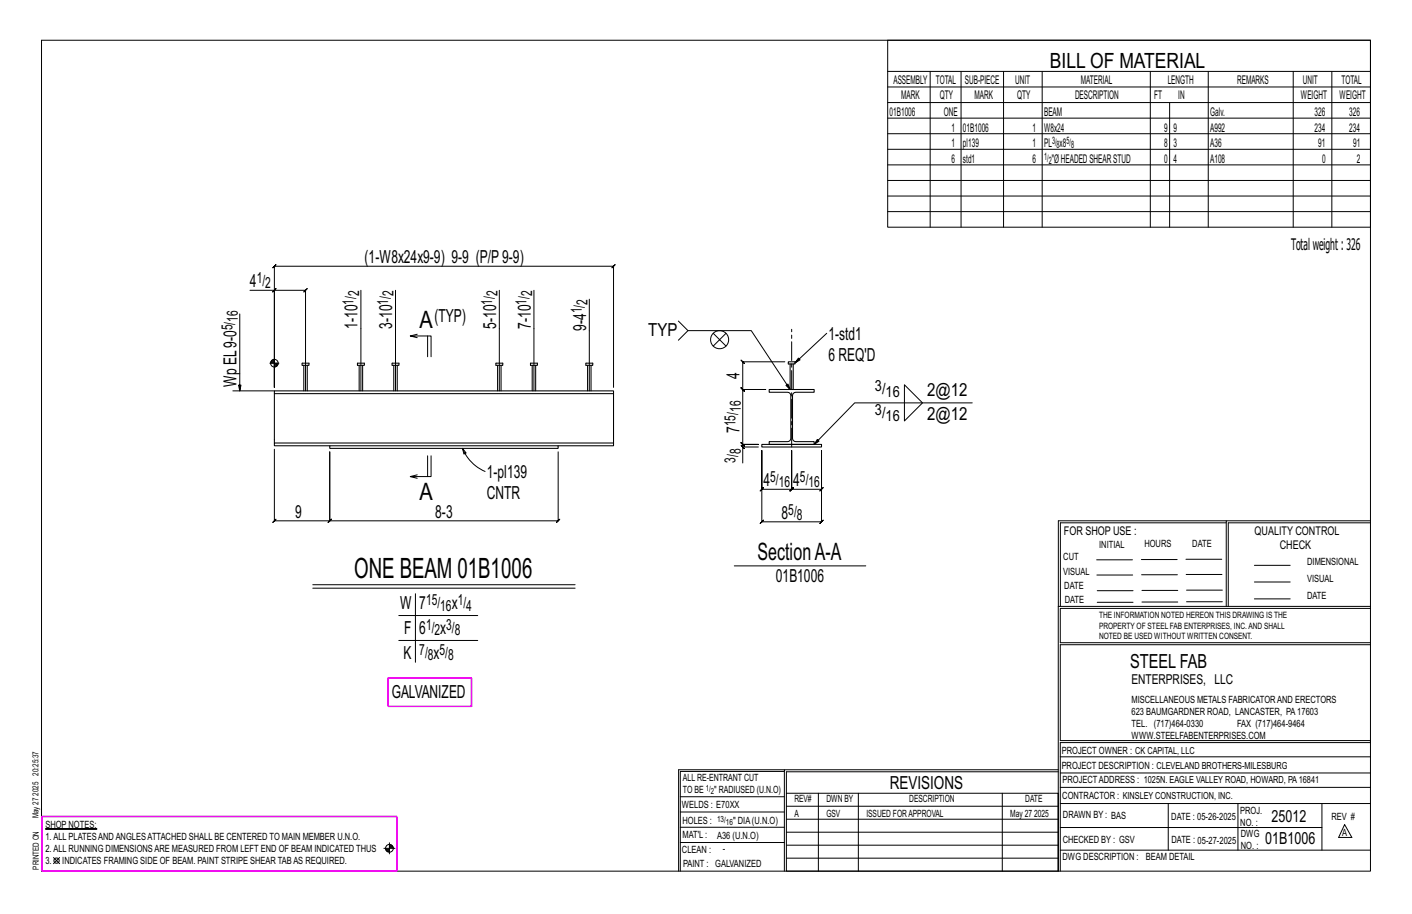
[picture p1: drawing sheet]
<svg xmlns="http://www.w3.org/2000/svg" width="432mm" height="279mm" viewBox="0 0 432 279" stroke-linecap="round" stroke-linejoin="round" font-family="sans-serif">
<defs><g id="words">
<text font-size="8.6" x="108.3" y="176.8">ONE BEAM 01B1006</text>
<g font-size="7.3">
<text x="128.3" y="100.2">A</text>
<text x="128.3" y="152.9">A</text>
<text x="231.7" y="171.2">SectionA-A</text>
</g>
<text font-size="6.4" x="321.1" y="20.7">BILL OF MATERIAL</text>
<text font-size="5.9" x="345.6" y="204.1">STEEL FAB</text>
<g font-size="5.5">
<text x="111.5" y="80.4">(1-W8x24x9-9) 9-9 (P/P9-9)</text>
<text x="76.4" y="87.7">4</text>
<text x="109.4" y="100.5" transform="rotate(-90 109.4 100.5)">1-10</text>
<text x="120" y="100.5" transform="rotate(-90 120 100.5)">3-10</text>
<text x="132.9" y="98.5">(TYP)</text>
<text x="151.7" y="100.5" transform="rotate(-90 151.7 100.5)">5-10</text>
<text x="162.3" y="100.5" transform="rotate(-90 162.3 100.5)">7-10</text>
<text x="179.2" y="101.1" transform="rotate(-90 179.2 101.1)">9-4</text>
<text x="198.2" y="102.8">TYP</text>
<text x="253.3" y="103.8">1-std1</text>
<text x="253.3" y="110.3">6 REQ'D</text>
<text x="72.3" y="118.4" transform="rotate(-90 72.3 118.4)">Wp EL9-0</text>
<text x="226.1" y="115.9" transform="rotate(-90 226.1 115.9)">4</text>
<text x="283.5" y="120.9">2@12</text>
<text x="283.5" y="128.2">2@12</text>
<text x="226.1" y="132.4" transform="rotate(-90 226.1 132.4)">7</text>
<text x="148.9" y="146">1-pl139</text>
<text x="233.5" y="148.6">4</text>
<text x="242.6" y="148.6">4</text>
<text x="148.9" y="152.6">CNTR</text>
<text x="90.3" y="158.2">9</text>
<text x="133.1" y="158.2">8-3</text>
<text x="239" y="158.5">8</text>
<text x="237.3" y="177.9">01B1006</text>
<text x="122.4" y="186.2">W</text>
<text x="128.2" y="186.2">7</text>
<text x="138.1" y="186.2">x</text>
<text x="123.6" y="193.8">F</text>
<text x="128.2" y="193.8">6</text>
<text x="134.6" y="193.8">x</text>
<text x="123.4" y="201.5">K</text>
<text x="132.6" y="201.5">x</text>
<text x="119.8" y="213.4">GALVANIZED</text>
<text x="272.2" y="241.1">REVISIONS</text>
</g>
<g font-size="5.1">
<text x="388.9" y="251.3">25012</text>
<text x="386.9" y="258.1">01B1006</text>
</g>
<text font-size="4.9" x="394.8" y="76.4">Totalweight : 326</text>
<g font-size="4.7">
<text x="78.5" y="86.5">1/</text>
<text x="81.1" y="88.2">2</text>
<text x="108.1" y="93.1" transform="rotate(-90 108.1 93.1)">1/</text>
<text x="109.8" y="90.5" transform="rotate(-90 109.8 90.5)">2</text>
<text x="118.7" y="93.1" transform="rotate(-90 118.7 93.1)">1/</text>
<text x="120.4" y="90.5" transform="rotate(-90 120.4 90.5)">2</text>
<text x="150.5" y="93.1" transform="rotate(-90 150.5 93.1)">1/</text>
<text x="152.1" y="90.5" transform="rotate(-90 152.1 90.5)">2</text>
<text x="161" y="93.1" transform="rotate(-90 161 93.1)">1/</text>
<text x="162.7" y="90.5" transform="rotate(-90 162.7 90.5)">2</text>
<text x="178" y="95.8" transform="rotate(-90 178 95.8)">1/</text>
<text x="179.6" y="93.2" transform="rotate(-90 179.6 93.2)">2</text>
<text x="71.1" y="101" transform="rotate(-90 71.1 101)">5/</text>
<text x="72.7" y="98.4" transform="rotate(-90 72.7 98.4)">16</text>
<text x="267.6" y="119.7">3/</text>
<text x="226.6" y="126" transform="rotate(-90 226.6 126)">16</text>
<text x="270.8" y="121.3">16</text>
<text x="224.9" y="130.4" transform="rotate(-90 224.9 130.4)">15/</text>
<text x="267.6" y="127">3/</text>
<text x="270.8" y="128.7">16</text>
<text x="224.9" y="141.5" transform="rotate(-90 224.9 141.5)">3/</text>
<text x="226.6" y="138.9" transform="rotate(-90 226.6 138.9)">8</text>
<text x="235.5" y="147.3">5/</text>
<text x="238.1" y="149">16</text>
<text x="244.6" y="147.3">5/</text>
<text x="247.3" y="149">16</text>
<text x="241.1" y="157.3">5/</text>
<text x="243.7" y="158.9">8</text>
<text x="130.3" y="185">15/</text>
<text x="140" y="185">1/</text>
<text x="134.6" y="186.6">16</text>
<text x="142.6" y="186.6">4</text>
<text x="130.3" y="192.6">1/</text>
<text x="132.9" y="194.3">2</text>
<text x="136.5" y="192.6">3/</text>
<text x="139.1" y="194.3">8</text>
<text x="128.2" y="200.2">7/</text>
<text x="130.8" y="201.9">8</text>
<text x="134.4" y="200.2">5/</text>
<text x="137" y="201.9">8</text>
</g>
<text font-size="4.2" x="346" y="209.1">ENTERPRISES, LLC</text>
<g font-size="3.7">
<text x="273.2" y="25.6">ASSEMBLY</text>
<text x="286.2" y="25.6">TOTAL</text>
<text x="295.1" y="25.6">SUB-PIECE</text>
<text x="310.4" y="25.6">UNIT</text>
<text x="330.5" y="25.6">MATERIAL</text>
<text x="357.1" y="25.6">LENGTH</text>
<text x="378.3" y="25.6">REMARKS</text>
<text x="398.4" y="25.6">UNIT</text>
<text x="410.2" y="25.6">TOTAL</text>
<text x="272.1" y="35.5">01B1006</text>
<text x="275.6" y="30.4">MARK</text>
<text x="287.4" y="30.4">QTY</text>
<text x="288.6" y="35.5">ONE</text>
<text x="298" y="30.4">MARK</text>
<text x="311" y="30.4">QTY</text>
<text x="319.3" y="35.5">BEAM</text>
<text x="328.7" y="30.4">DESCRIPTION</text>
<text x="353" y="30.4">FT</text>
<text x="360.3" y="30.4">IN</text>
<text x="370.1" y="35.5">Galv.</text>
<text x="397.8" y="30.4">WEIGHT</text>
<text x="402" y="35.5">326</text>
<text x="409.6" y="30.4">WEIGHT</text>
<text x="412.6" y="35.5">326</text>
<text x="290.9" y="40.2">1</text>
<text x="294.5" y="40.2">01B1006</text>
<text x="315.8" y="40.2">1</text>
<text x="319.3" y="40.2">W8x24</text>
<text x="356" y="40.2">9</text>
<text x="358.9" y="40.2">9</text>
<text x="370.1" y="40.2">A992</text>
<text x="402" y="40.2">234</text>
<text x="412.6" y="40.2">234</text>
<text x="290.9" y="45">1</text>
<text x="294.5" y="45">pl139</text>
<text x="315.8" y="45">1</text>
<text x="319.3" y="45">PL x8</text>
<text x="356" y="45">8</text>
<text x="358.9" y="45">3</text>
<text x="370.1" y="45">A36</text>
<text x="403.2" y="45">91</text>
<text x="413.8" y="45">91</text>
<text x="290.9" y="49.7">6</text>
<text x="294.5" y="49.7">std1</text>
<text x="315.8" y="49.7">6</text>
<text x="321.6" y="49.7">&quot;ØHEADEDSHEARSTUD</text>
<text x="356" y="49.7">0</text>
<text x="358.9" y="49.7">4</text>
<text x="370.1" y="49.7">A108</text>
<text x="404.3" y="49.7">0</text>
<text x="415" y="49.7">2</text>
<text x="325.3" y="163.4">FOR SHOP USE :</text>
<text x="383.7" y="163.4">QUALITY CONTROL</text>
<text x="391.4" y="167.8">CHECK</text>
</g>
<g font-size="3.1">
<text x="321.7" y="44.1">3/</text>
<text x="323.1" y="45.3">8</text>
<text x="326.1" y="44.1">5/</text>
<text x="327.5" y="45.3">8</text>
<text x="319.3" y="48.9">1/</text>
<text x="320.7" y="50">2</text>
<text x="336.2" y="167.4">INITIAL</text>
<text x="350" y="167.1">HOURS</text>
<text x="364.6" y="167.2">DATE</text>
<text x="325.2" y="171.3">CUT</text>
<text x="399.8" y="172.8">DIMENSIONAL</text>
<text x="325.1" y="175.8">VISUAL</text>
<text x="399.8" y="177.9">VISUAL</text>
<text x="325.5" y="180">DATE</text>
<text x="325.7" y="184.4">DATE</text>
<text x="399.8" y="183.1">DATE</text>
<text x="346" y="215">MISCELLANEOUS METALS FABRICATORAND ERECTORS</text>
<text x="346" y="218.6">623 BAUMGARDNER ROAD, LANCASTER, PA17603</text>
<text x="346" y="225.8">WWW.STEELFABENTERPRISES.COM</text>
<text x="346" y="222.2">TEL. (717)464-0330</text>
<text x="378.3" y="222.2">FAX (717)464-9464</text>
<text x="324.7" y="230.5">PROJECT OWNER : CK CAPITAL, LLC</text>
<text x="208.8" y="238.8">ALL RE-ENTRANT CUT</text>
<text x="324.7" y="235.1">PROJECT DESCRIPTION : CLEVELAND BROTHERS-MILESBURG</text>
<text x="324.9" y="239.5">PROJECTADDRESS : 1025N. EAGLE VALLEY ROAD, HOWARD, PA16841</text>
<text x="208.8" y="242.5">TO BE</text>
<text x="218.4" y="242.5">&quot; RADIUSED (U.N.O)</text>
<text x="242.9" y="245.3">REV#</text>
<text x="252.7" y="245.3">DWN BY</text>
<text x="278.1" y="245.3">DESCRIPTION</text>
<text x="313.5" y="245.3">DATE</text>
<text x="324.9" y="244.2">CONTRACTOR : KINSLEY CONSTRUCTION, INC.</text>
<text x="208.5" y="247">WELDS : E70XX</text>
<text x="208.7" y="251.7">HOLES :</text>
<text x="224.2" y="251.8">&quot; DIA(U.N.O)</text>
<text x="242.9" y="249.9">A</text>
<text x="252.7" y="249.9">GSV</text>
<text x="264.9" y="249.9">ISSUED FORAPPROVAL</text>
<text x="309" y="249.9">May 27</text>
<text x="316.2" y="249.9">2025</text>
<text x="325.1" y="250">DRAWN BY : BAS</text>
<text x="358.2" y="250.5">DATE : 05-26-2025</text>
<text x="379.3" y="248.9">PROJ.</text>
<text x="407.2" y="250.5">REV #</text>
<text x="13.9" y="256.8">1.ALL PLATESANDANGLESATTACHED SHALL BE CENTERED TO MAIN MEMBER U.N.O.</text>
<text x="13.9" y="253.2">SHOP NOTES:</text>
<text x="208.7" y="256.3">MAT'L :</text>
<text x="219.3" y="256.4">A36 (U.N.O)</text>
<text x="325" y="257.6">CHECKED BY : GSV</text>
<text x="358.3" y="257.7">DATE : 05-27-2025</text>
<text x="379.3" y="252.5">NO. :</text>
<text x="379.5" y="255.9">DWG</text>
<text x="410.5" y="255.5">A</text>
<text x="13.9" y="260.4">2.ALL RUNNING DIMENSIONSARE MEASURED FROM LEFT END OF BEAM INDICATED THUS</text>
<text x="208.6" y="260.7">CLEAN :</text>
<text x="221.1" y="260.6">-</text>
<text x="324.9" y="262.9">DWG DESCRIPTION :</text>
<text x="350.4" y="263">BEAM DETAIL</text>
<text x="379.5" y="259.5">NO. :</text>
<text x="13.9" y="264.1">3.</text>
<text x="19" y="264.1">INDICATES FRAMING SIDE OF BEAM. PAINT STRIPE SHEAR TABAS REQUIRED.</text>
<text x="208.9" y="265">PAINT : GALVANIZED</text>
</g>
<g font-size="2.7">
<text x="336.1" y="189">THE INFORMATION NOTED HEREON THIS DRAWING IS THE</text>
<text x="336.1" y="195.4">NOTED BE USED WITHOUT WRITTEN CONSENT.</text>
<text x="336.1" y="192.2">PROPERTY OF STEEL FAB ENTERPRISES, INC.AND SHALL</text>
</g>
<g font-size="2.6">
<text x="215.9" y="241.8">1/</text>
<text x="217.4" y="242.7">2</text>
<text x="219.3" y="251.1">13/</text>
<text x="222" y="252.1">16</text>
</g>
<g font-size="2.5">
<text x="11.7" y="237.1" transform="rotate(-90 11.7 237.1)">20:25:37</text>
<text x="11.8" y="243.3" transform="rotate(-90 11.8 243.3)">2025</text>
<text x="11.8" y="250.1" transform="rotate(-90 11.8 250.1)">May 27</text>
<text x="11.9" y="265.8" transform="rotate(-90 11.9 265.8)">PRINTED ON</text>
</g>
</g></defs>
<path d="M13.9 253.3l15.7 .2z" fill="#000" stroke="#000" stroke-width=".31"/>
<g fill="none" stroke="#000" stroke-width=".31">
<path d="M12.7 12.3h406.4v254h-406.4zM271.5 12.3h147.6v57.2h-147.6zM271.5 21.8h147.6M271.5 26.6h147.6M271.5 31.4h147.6M271.5 36.1h147.6M284.5 21.8v47.7M293.9 21.8v47.7M306.9 21.8v47.7M318.7 21.8v47.7M351.8 21.8v47.7M357.7 31.4v38.1"/>
<path d="M369.5 21.8v47.7M395.5 21.8v47.7M407.3 21.8v47.7M271.5 40.9h147.6M271.5 45.6h147.6M271.5 50.4h147.6M271.5 55.2h147.6M271.5 59.9h147.6M271.5 64.7h147.6M73.3 96v23.5l-.4-1.8h.8l-.4 1.8M76.4 88.7h7.5v29.7M83.9 88.7l-.5 .5 1-1z"/>
<path d="M83.9 88.7h9.5l-.5 .5 1-1-.5 .5v30.8M110.4 88.7v30.8M120.9 88.7v30.8M152.7 88.7v30.8M163.3 88.7v30.8M180.2 91.5v28M207.5 98.1l2.9 3h19.3l11.9 18-1.3-1.3 .7-.4 .6 1.7M71.2 119.5h12.7M82.5 111h2.8M82.8 110.5v.5M83.1 110.2v.8M83.3 110v1"/>
<path d="M83.5 109.9v1.1M83.7 109.9v1.1M83.9 118.4v-37l-.5 .5 1-1-.5 .5h103.7l-.5 .5 1-1-.5 .5v37M83.9 109.6v8.8M84.1 111v1.2M84.3 111v1.1M84.5 111v1M84.8 111v.8M85 111v.5M127.6 103.2l-2.1-.5h6.3v6.4M127.6 102.2l-2.1 .5M130.8 102.7v6.4"/>
<path d="M210.4 101.1l-2.9 2.9M218.1 101.9l2 1.9 1.9-1.9M218.1 105.8l2-2 1.9 2M240 110.6h-12.9l-.5-.5 1 1-.5-.5v8.5l-.5-.5 1 1-.5-.5h7.1h-7.1l-.5-.5 1 1-.5-.5v16.8l-.5-.5 1 1-.5-.5h4.8h-4.8l-.5-.5 1 1-.5-.5v.7M252.8 101.9l-9.7 9 1.1-1.4 .5 .5-1.6 .9M276.6 117.6l5.5 5.6-5.5 5.5zM83.9 137.3v21.9l-.5 .5 1-1-.5 .5h16.9l-.5 .5 1-1-.5 .5v-21.1v21.1l-.5 .5 1-1-.5 .5h69.9l-.5 .5 1-1-.5 .5v-21.1M130.8 139.3v6.4M131.8 139.3v6.4h-6.3l2.1 .5M141.4 137.1l1.1 1.4-.6 .3zM141.4 137.1a12.9 12.9 0 0 0 6.9 7M226.6 136.1l1 1z"/>
<path d="M231.9 136.6h-4.8v4.9M233 137.7v11.9l-.5 .5 1-1-.5 .5h9.1l-.5 .5 1-1-.5 .5v-11.9v11.9l-.5 .5 1-1-.5 .5h9.1l-.5 .5 1-1-.5 .5v-11.9v21.8l.5-.5-1 1 .5-.5h-18.2l.5-.5-1 1 .5-.5zM297.3 123.2h-35.9l-12.4 12.7 .9-1.6 .6 .6-1.5 1M127.6 145.2l-2.1 .5M375 159.8h-50.7v25.6M375 159.2h-51.3l-.1 107.1M419.1 159.2h-44.1v26.2M419.1 159.8h-43.5v25.6M95.6 178.7h80.3M95.6 179.8h80.3M224.5 173h40.3M335.4 171.1h10.9"/>
<path d="M335.4 175.8h11M349 171h11M349.1 175.7h11M362.7 171h10.9M362.7 175.6h11M383.6 172.8h11M383.6 177.9h11M122 188.2h24.1M122 195.8h24.1M127 181.5v21M323.7 185.4h95.4M335.5 184.1h11"/>
<path d="M335.5 180.6h11M349.2 184h11M349.2 180.5h11M362.9 180.4h10.9M362.9 184h10.9M383.6 183.1h11M419.1 186h-94.9v10.5h94.9M419.1 197.1h-94.9v29.3h94.9v.6h-94.9v39.3M239.9 235.8h-31.9v30.5M239.9 235.3h-32.4v31M323.6 235.3h-83.7v31M323.6 235.9h-83.1v6.6"/>
<path d="M324.2 236.3h94.9M324.2 231.4h94.9M117.4 259.3h3.4M117.9 259.5h1.2M118 259.7h1.1M118 259.9h1.1M119.1 257.6v3.4M119.1 258.3h.6M119.1 258.7h1M119.1 259.1h1.2M119.1 258.5h.9M119.1 258.9h1.1"/>
<path d="M208 252.9h31.9M208 257.5h31.9M208 243.6h31.9M208 248.2h31.9M240.5 242.5h83.1v23.8h-83.1zM240.5 258.4h83.1M240.5 254.4h83.1M240.5 250.4h83.1M240.5 246.5h83.1M250.3 242.5v23.8M262.5 242.5v23.8M306.5 242.5v23.8"/>
<path d="M324.2 253h80.1M324.2 245.6h94.9M324.2 259.9h94.9M324.2 240.7h94.9M357.3 245.6v14.3M378.6 245.6v14.3M404.3 245.6v14.3M411.2 252.1l2.2 3.9h-4zM16.4 262.1l1.8 1.9M18.2 262.1l-1.8 1.9M118.2 260.1h.9M118.4 260.3h.7"/>
<path d="M240.5 262.3h83.1"/>
<circle cx="83.9" cy="111" r="1.16"/>
<circle cx="220.1" cy="103.8" r="2.77"/>
<circle cx="119.1" cy="259.3" r="1.19"/>
<circle cx="17.3" cy="263.1" r=".81"/>
</g>
<path d="M118.7 207.3h25.5v8.6h-25.5zM12.8 249.6h108.6v16.6h-108.6z" fill="none" stroke="#f0f" stroke-width=".5"/>
<g fill="none" stroke="#000" stroke-width=".32">
<path d="M83.9 119.5h103.7v.8h-103.7zM92.4 111h2.1v.7h-2.1zM92.9 111.7v7.8M94 111.7v7.8M109.3 111h2.1v.7h-2.1zM109.8 111.7v7.8M110.9 111.7v7.8M119.9 111h2.1v.7h-2.1zM120.4 111.7v7.8M121.5 111.7v7.8M151.6 111h2.2v.7h-2.2zM152.2 111.7v7.8"/>
<path d="M153.2 111.7v7.8M162.2 111h2.1v.7h-2.1zM162.8 111.7v7.8M163.8 111.7v7.8M179.2 111h2.1v.7h-2.1zM179.7 111.7v7.8M180.7 111.7v7.8M235.2 119.1h13.8v.8h-5.6a1.01 1.01 0 0 0-1 1v13.1a1.01 1.01 0 0 0 1 1h5.6v.9h-13.8v-.9h5.6a1.01 1.01 0 0 0 1-1v-13.1a1.01 1.01 0 0 0-1-1h-5.6zM241.1 110.6h2v.7h-2zM241.6 111.3v7.8M242.6 111.3v7.8M83.9 120.3v15.1"/>
<path d="M100.8 136.3h69.9v.8h-69.9zM187.6 135.4h-103.7v.9h16.9M187.6 120.3v16h-16.9M233 135.9h18.2v.7h-18.2z"/>
</g>
<path d="M242.1 136.6v-35.9" fill="none" stroke="#000" stroke-width=".31" stroke-dasharray="5.8 1 1 1"/>
<use href="#words"/>
</svg>
